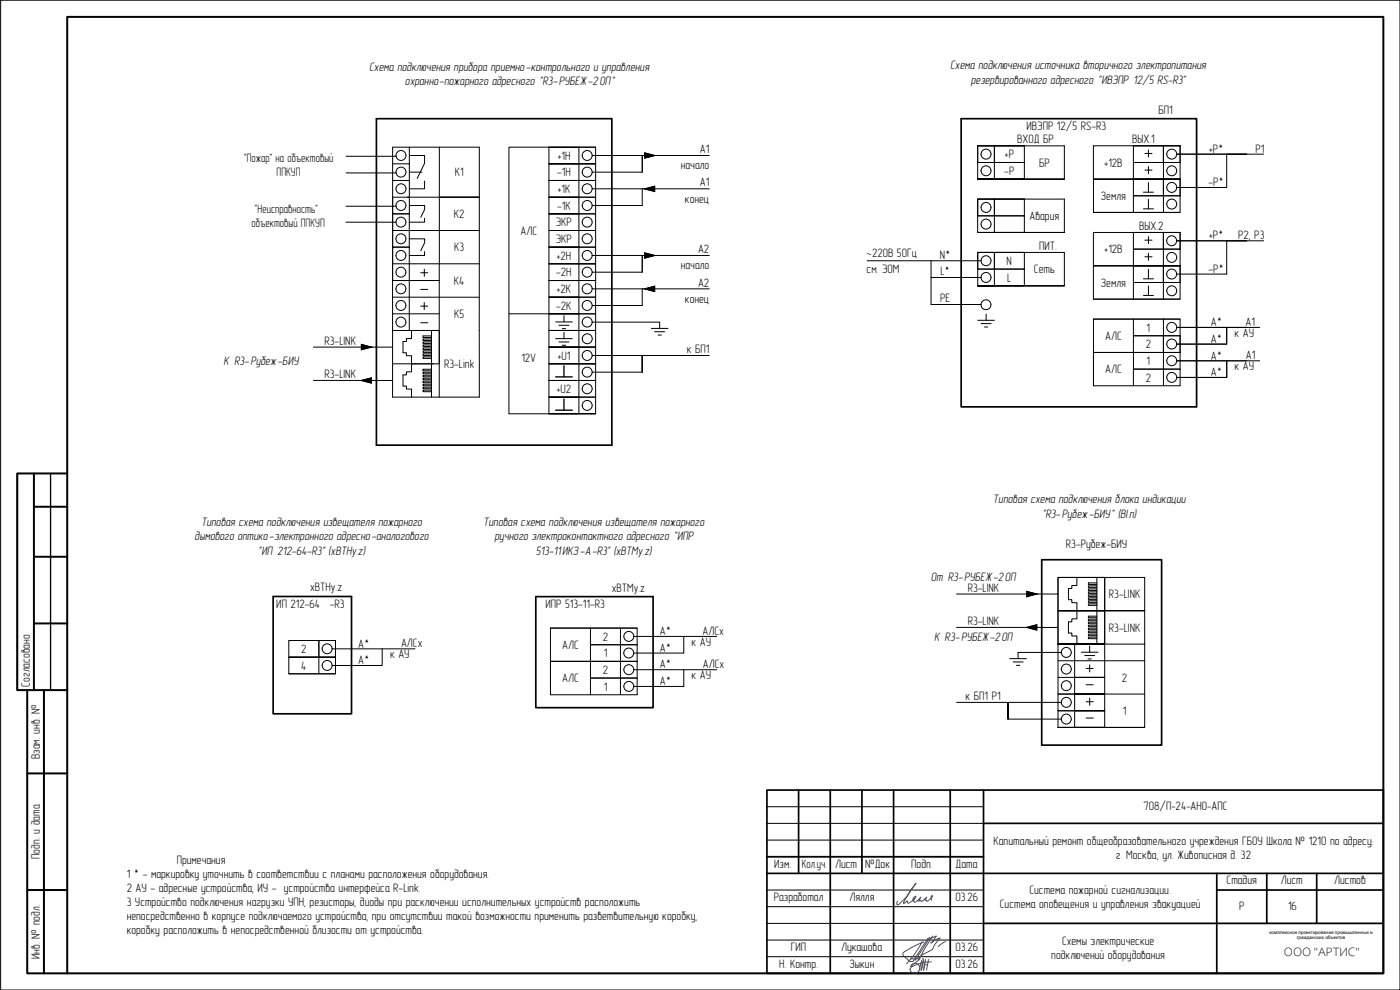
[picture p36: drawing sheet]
<svg xmlns="http://www.w3.org/2000/svg" width="420mm" height="297mm" viewBox="0 0 420 297" stroke-linecap="round" stroke-linejoin="round" font-family="sans-serif">
<defs><g id="words">
<g font-size="5.3">
<text x="342.5" y="48.3">+</text>
<text x="342.5" y="53.3">+</text>
<text x="342.5" y="74.4">+</text>
<text x="342.5" y="79.4">+</text>
<text x="125.2" y="94.2">+</text>
<text x="324.9" y="202.8">+</text>
<text x="324.9" y="212.7">+</text>
</g>
<text font-size="3.8" x="385.3" y="286.9">ООО &quot;АРТИС&quot;</text>
<g font-size="3.7">
<text x="110.8" y="21.4">Схема подключения прибора приемно-контрольного и управления</text>
<text x="285.2" y="20.8">Схема подключения источника вторичного электропитания</text>
<text x="121.5" y="25.6">охранно-пожарного адресного &quot;R3-РУБЕЖ-2ОП&quot;</text>
<text x="291.4" y="25.2">резервированного адресного &quot;ИВЭПР 12/5 RS-R3&quot;</text>
<text x="347.7" y="34.1">БП1</text>
<text x="308.1" y="39">ИВЭПР 12/5 RS-R3</text>
<text x="167.3" y="47.9">+1Н</text>
<text x="210" y="46">А1</text>
<text x="301.5" y="47.5">+Р</text>
<text x="305.2" y="43">ВХОД БР</text>
<text x="339.8" y="43">ВЫХ.1</text>
<text x="362.8" y="45.8">+P*</text>
<text x="376.8" y="45.8">P1</text>
<text x="73.2" y="48.7">&quot;Пожар&quot; на объектовый</text>
<text x="83" y="52.9">ППКУП</text>
<text x="136.5" y="52.9">К1</text>
<text x="167.2" y="52.9">-1Н</text>
<text x="204.3" y="50.8">начало</text>
<text x="301.4" y="52.5">-Р</text>
<text x="311.8" y="50">БР</text>
<text x="331.4" y="50">+12В</text>
<text x="167.3" y="57.9">+1К</text>
<text x="210" y="56">А1</text>
<text x="330.4" y="60">Земля</text>
<text x="362.7" y="55.8">-P*</text>
<text x="76.5" y="64">&quot;Неисправность&quot;</text>
<text x="136.2" y="65.4">К2</text>
<text x="167.2" y="62.9">-1К</text>
<text x="205.5" y="60.8">конец</text>
<text x="75.5" y="68.2">объектовый ППКУП</text>
<text x="156.2" y="70.4">АЛС</text>
<text x="166.8" y="67.9">ЭКР</text>
<text x="309" y="66">Авария</text>
<text x="341.9" y="69">ВЫХ.2</text>
<text x="362.8" y="71.8">+P*</text>
<text x="371.6" y="71.8">P2, P3</text>
<text x="136.3" y="75.4">К3</text>
<text x="166.8" y="72.9">ЭКР</text>
<text x="167" y="77.9">+2Н</text>
<text x="209.5" y="76">А2</text>
<text x="260.1" y="77.2">~220В 50Гц</text>
<text x="282.1" y="77.6">N*</text>
<text x="311.8" y="75">ПИТ.</text>
<text x="331.4" y="76">+12В</text>
<text x="166.9" y="82.9">-2Н</text>
<text x="204.3" y="80.8">начало</text>
<text x="260.1" y="82">см. ЭОМ</text>
<text x="282.2" y="82.6">L*</text>
<text x="302.1" y="79.5">N</text>
<text x="310.3" y="82">Сеть</text>
<text x="362.7" y="81.8">-P*</text>
<text x="136.2" y="85.4">К4</text>
<text x="167" y="87.9">+2К</text>
<text x="209.5" y="86">А2</text>
<text x="302.3" y="84.5">L</text>
<text x="330.4" y="86">Земля</text>
<text x="136.3" y="95.4">К5</text>
<text x="166.9" y="92.9">-2К</text>
<text x="205.5" y="90.8">конец</text>
<text x="282.2" y="90.7">PE</text>
<text x="331.7" y="102">АЛС</text>
<text x="344.1" y="99.5">1</text>
<text x="363.4" y="97.9">A*</text>
<text x="370.5" y="101.1">к АУ</text>
<text x="373.8" y="97.8">А1</text>
<text x="97.4" y="103.4">R3-LINK</text>
<text x="167.3" y="107.9">+U1</text>
<text x="206.1" y="106">к БП1</text>
<text x="343.9" y="104.5">2</text>
<text x="363.4" y="102.9">A*</text>
<text x="363.4" y="107.9">A*</text>
<text x="373.9" y="107.6">А1</text>
<text x="67.1" y="109.4">К R3-Рубеж-БИУ</text>
<text x="97.4" y="113.4">R3-LINK</text>
<text x="133.3" y="110.4">R3-Link</text>
<text x="156.5" y="108.5">12V</text>
<text x="331.7" y="112">АЛС</text>
<text x="344.1" y="109.5">1</text>
<text x="363.4" y="112.9">A*</text>
<text x="370.5" y="111">к АУ</text>
<text x="167" y="117.9">+U2</text>
<text x="343.9" y="114.5">2</text>
<text x="298" y="151">Типовая схема подключения блока индикации</text>
<text x="312.9" y="155.3">&quot;R3-Рубеж-БИУ&quot; (BI.n)</text>
<text x="60.3" y="157.9">Типовая схема подключения извещателя пожарного</text>
<text x="145" y="157.9">Типовая схема подключения извещателя пожарного</text>
<text x="58.4" y="162">дымового оптико-электронного адресно-аналогового</text>
<text x="77.5" y="166.4">&quot;ИП 212-64-R3&quot; (xBTHy.z)</text>
<text x="148.4" y="162.1">ручного электроконтактного адресного &quot;ИПР</text>
<text x="160.8" y="166.4">513-11ИКЗ-А-R3&quot; (xBTMy.z)</text>
<text x="319.9" y="164.4">R3-Рубеж-БИУ</text>
<text x="93.1" y="177.4">xBTHy.z</text>
<text x="183.6" y="177.5">xBTMy.z</text>
<text x="279.4" y="174.3">От R3-РУБЕЖ-2ОП</text>
<text x="290.4" y="177.5">R3-LINK</text>
<text x="332.8" y="179.5">R3-LINK</text>
<text x="82.9" y="182.3">ИП 212-64</text>
<text x="99" y="182.3">-R3</text>
<text x="163.7" y="182.4">ИПР 513-11-R3</text>
<text x="198" y="190.6">A*</text>
<text x="210.9" y="190.5">АЛСx</text>
<text x="290.4" y="187.5">R3-LINK</text>
<text x="332.8" y="189.5">R3-LINK</text>
<text x="90.4" y="195.9">2</text>
<text x="107.5" y="194.3">A*</text>
<text x="117.1" y="197.6">к АУ</text>
<text x="120.4" y="194.3">АЛСx</text>
<text x="168.7" y="194.7">АЛС</text>
<text x="180.9" y="192.2">2</text>
<text x="181.2" y="197.2">1</text>
<text x="198" y="195.6">A*</text>
<text x="207.6" y="193.8">к АУ</text>
<text x="280.4" y="192.4">К R3-РУБЕЖ-2ОП</text>
<text x="90.4" y="200.9">4</text>
<text x="107.5" y="199.3">A*</text>
<text x="180.9" y="202.2">2</text>
<text x="198" y="200.6">A*</text>
<text x="207.6" y="203.7">к АУ</text>
<text x="210.9" y="200.3">АЛСx</text>
<text x="8.9" y="206" transform="rotate(-90 8.9 206)">Согласовано</text>
<text x="168.7" y="204.7">АЛС</text>
<text x="181.2" y="207.2">1</text>
<text x="198" y="205.6">A*</text>
<text x="336.7" y="204.5">2</text>
<text x="289.8" y="210.1">к БП1 Р1</text>
<text x="337" y="214.5">1</text>
<text x="11.9" y="227.8" transform="rotate(-90 11.9 227.8)">Взам. инв. №</text>
<text x="343.2" y="243.1">708/П-24-АНО-АПС</text>
<text x="11.9" y="257.7" transform="rotate(-90 11.9 257.7)">Подп. и дата</text>
<text x="298.2" y="253.5">Капитальный ремонт общеобразовательного учреждения ГБОУ Школа № 1210 по адресу:</text>
<text x="334.9" y="257.7">г. Москва, ул. Живописная д. 32</text>
<text x="38" y="263.4">1 * - маркировку уточнить в соответствии с планами расположения оборудования.</text>
<text x="53" y="259.3">Примечания</text>
<text x="232.4" y="260.4">Изм.</text>
<text x="240.6" y="260.4">Кол.уч.</text>
<text x="250.6" y="260.4">Лист</text>
<text x="259.7" y="260.4">№Док</text>
<text x="273.5" y="260.4">Подп.</text>
<text x="286.8" y="260.4">Дата</text>
<text x="38" y="267.6">2 АУ - адресные устройства, ИУ - устройства интерфейса R-Link.</text>
<text x="308.9" y="268.2">Система пожарной сигнализации.</text>
<text x="368.1" y="265.4">Стадия</text>
<text x="384.4" y="265.4">Лист</text>
<text x="400.4" y="265.4">Листов</text>
<text x="38" y="271.8">3 Устройство подключения нагрузки УПН, резисторы, диоды при расключении исполнительных устройств расположить</text>
<text x="38" y="275.9">непосредственно в корпусе подключаемого устройства, при отсутствии такой возможности применить разветвительную коробку,</text>
<text x="232.2" y="270.4">Разработал</text>
<text x="254.9" y="270.4">Лялля</text>
<text x="286.7" y="270.4">03.26</text>
<text x="300.1" y="272.4">Система оповещения и управления эвакуацией</text>
<text x="371.9" y="272.9">Р</text>
<text x="386.6" y="273">16</text>
<text x="38" y="280.1">коробку расположить в непосредственной близости от устройства.</text>
<text x="11.9" y="287.7" transform="rotate(-90 11.9 287.7)">Инв. № подл.</text>
<text x="237.3" y="285.4">ГИП</text>
<text x="252.4" y="285.4">Лукашова</text>
<text x="286.7" y="285.4">03.26</text>
<text x="315.5" y="287.6">подключений оборудования</text>
<text x="318.7" y="283.5">Схемы электрические</text>
<text x="233.8" y="290.5">Н. Контр.</text>
<text x="254.9" y="290.4">Зыкин</text>
<text x="286.7" y="290.4">03.26</text>
</g>
<g font-size="2.6">
<text x="125.2" y="88.2">-</text>
<text x="125.2" y="98.1">-</text>
<text x="324.9" y="206.7">-</text>
<text x="324.9" y="216.6">-</text>
</g>
<g font-size="1.4">
<text x="381" y="280.2">комплексное проектирование промышленных и</text>
<text x="389.2" y="281.9">гражданских объектов</text>
</g>
</g></defs>
<!-- layer: 0 -->
<g fill="none" stroke="#000" stroke-width=".3">
<path d="M.2 .1h420v296.9h-420zM103.9 46.9h15M103.9 51.9h15M117.8 44.2v40M122.9 46.7h4.5v2.3l-2.2 4.6M122.9 51.7h3.7M127.4 54.3v2.3h-4.5M103.8 66.7h15M103.9 61.9h15M122.9 61.7h4.5v1.1l-1.1 2.4M122.9 71.7h4.5v1.1l-1.1 2.4M127.4 65.5v1.2h-4.6"/>
<path d="M127.4 75.5v1.2h-4.6M143.8 79.1v20.1M117.8 99.2h14v10h-14zM123.5 99.2v2.4h-1.5v.9h-1.1v3.3h1.1v.9h1.5v2.5M152.7 94.2h12M177.7 96.7h20.3M117.8 109.2v10h26M123.5 109.2v2.4h-1.5v.9h-1.1v3.3h1.1v.9h1.5v2.5M123.5 109.2h6.6M129.5 101.7h-2.5v.5h2.5M129.5 102.6h-2.5v.4h2.5M129.5 103.5h-2.5v.4h2.5"/>
<path d="M129.5 104.4h-2.5v.4h2.5M129.5 105.3h-2.5v.4h2.5M129.5 106.2h-2.5v.4h2.5M129.5 107.1h-2.5v.4h2.5M129.5 111.7h-2.5v.4h2.5M129.5 112.6h-2.5v.5h2.5M129.5 113.5h-2.5v.4h2.5M129.5 114.4h-2.5v.4h2.5M129.5 115.3h-2.5v.4h2.5M129.5 116.2h-2.5v.4h2.5M129.5 117.1h-2.5v.4h2.5M129.5 119.2v-20h2.3v20"/>
<path d="M129.5 100.8h-2.5v.4h2.5M129.5 110.8h-2.5v.5h2.5M152.7 124.1h12M317.5 173.3h14v9.9h-14zM323.2 173.3v2.4h-1.5v.9h-1v3.3h1v.9h1.5v4.9h-1.5v.9h-1v3.3h1v.9h1.5v2.5M329.2 175.8h-2.6v.4h2.6M329.2 176.7h-2.6v.5h2.6M329.2 177.6h-2.6v.4h2.6M329.2 178.5h-2.6v.4h2.6M329.2 179.4h-2.6v.4h2.6M329.2 173.3v20M329.2 174.9h-2.6v.5h2.6"/>
<path d="M331.5 173.3h12M305.5 195.8h13M317.5 183.2h14v10.1h-14zM317.5 198.3h5M329.2 180.3h-2.6v.4h2.6M329.2 181.2h-2.6v.4h2.6M329.2 185.8h-2.6v.5h2.6M329.2 186.7h-2.6v.4h2.6M329.2 187.6h-2.6v.4h2.6M329.2 188.5h-2.6v.4h2.6M329.2 189.4h-2.6v.4h2.6M329.2 190.3h-2.6v.4h2.6"/>
<path d="M329.2 191.2h-2.6v.4h2.6M329.2 184.9h-2.6v.4h2.6M331.5 193.3v5"/>
</g>
<path d="M113 35.6h70.6v98h-70.6zM288.5 35.6h70.6v86.5h-70.6zM105.5 179h-23.5v35.2h23.5v-35.2M160.8 179h35.2v33.3h-35.2zM312.6 167.9h36v55.7h-36z" fill="none" stroke="#000" stroke-width=".51"/>
<g fill="none" stroke="#000" stroke-width=".3">
<path d="M117.8 44.2h5.1v5M117.8 49.2h5.1v5h-5.1M122.2 59.2h21.6M122.8 44.2h21v34.9h-26v5.1h5v-10h-5v4.9M122.9 54.2v5h-5.1v5h5l.1-5M131.8 44.2v55M164.7 49.2v5h9M164.7 49.2h14.1zM164.7 54.2v5h9M164.7 59.2v5h9M164.7 59.2h14.1zM173.7 44.2h-9h14.1"/>
<path d="M173.7 54.2h-9h14h-5v5M173.7 59.2v5M177.7 46.7h35.2M177.7 56.6h35.2M178.7 49.2h-5v5M178.8 49.2v-5h-5.1v5h-9v-5h-12v79.9M178.8 49.2v20h-5.1M192.7 46.7v5h-15M192.7 56.6v5.1h-15M293.4 43.8v9.9h14M293.4 43.8h14v9.9M293.4 59.7h26v10.1h-26h5h-5z"/>
<path d="M293.4 59.7h14v10.1h-9h21h-26h5v-10.1M293.4 43.8h26v9.9M293.4 59.7h5v5.1h-5M293.4 59.7v5.1M298.4 53.7h-5h5M298.4 53.7h-5h26M298.4 53.7h21M307.4 48.8h-14h5v-5v9.9M307.4 53.7h-9h9M328.1 53.7h26.1h-5v5h5M328.1 53.7h21M328.2 53.7h26v5"/>
<path d="M343.2 57.7h3M344.7 54.8v2.9M344.7 59.8v2.9M349.1 53.7l.1 10M349.2 58.7h-9.1v5M349.2 48.8h-9.1v9.9h14.1M349.2 43.7h-9.1v5.1h14.1M353.1 46.3h26.1M354.2 58.7v5h-5M354.2 43.7h-5v10M354.2 43.7h-5.1v5.1M354.2 43.7h-26.1l.1 20"/>
<path d="M354.2 43.7v5.1h-5M354.2 43.7v15M368.2 46.3v9.9h-15.1M117.8 64.2h5v10h-5zM117.8 69.2h26M164.7 64.2v5h9M164.7 74.2v4.9h9v10.1M164.7 79.1h14.1M164.7 79.1v5.1h9M173.7 64.2h-9h14h-5v5M173.7 69.2v5h-9v-5h14.1v5M173.7 74.2v4.9h5.1"/>
<path d="M173.7 74.2h-9h14.1M173.7 74.2h5.1M177.7 76.7h35.2M178.8 74.2v40h-14.1M192.7 76.7v5h-15M260.2 78.2h34.2M279.4 78.2v13.2h15M293.4 75.7h26v10.1M293.4 75.7v5h5M293.4 75.7h5v10.1M293.4 75.7h14v5h-14M293.4 75.7v10.1"/>
<path d="M293.4 64.8h14M298.4 75.7v5M328.1 79.7v10.1h26.1v-10.1M328.1 79.7h26.1M328.2 63.7h20.9M328.2 63.7h26M343.2 62.7h3M349.1 79.7v10.1M349.1 74.7h-9v10.1h14.1M349.1 69.8h-9v4.9h14.1M353.1 72.2h26.1M354.2 79.7v5.1h-5.1"/>
<path d="M354.2 79.7h-5.1v5.1M354.2 69.8h-5.1v4.9h5.1M354.2 69.8h-5.1v9.9h5.1M354.2 74.7v-4.9h-26.1v9.9M354.2 74.7v5h-26.1M354.2 69.8v4.9M368.2 72.2v10h-15.1M117.8 94.2h14M117.8 89.2h26M122.8 84.2v15M126.3 81.8h2.1M127.3 80.8v2.1"/>
<path d="M131.8 84.2h-14v15M143.8 99.2v20M164.7 84.2h14.1zM164.7 84.2v5h9M164.7 94.2v5h14.1h-14.1v4.9h9M164.7 89.2v5h9M164.7 94.2h14.1zM166.8 96.6h4.9M167.7 97.6h3.1M168.7 98.6h1M169.2 94.7v1.9M169.2 99.7v1.9"/>
<path d="M173.7 89.2h-9h14.1h-5.1v5M173.7 94.2v9.9M177.7 86.7h35.2M192.7 86.7v5h-15M195.5 98.5h5M196.5 99.5h3M198 96.7v1.8M279.4 83.3h15M293.4 85.8h5M293.4 85.8h26M293.4 96.1h5.1M294.4 97.1h3"/>
<path d="M295.4 98.1h1M296 94.2v1.9M298.4 80.7h9v5.1M298.4 85.8h21M328.1 89.8h26.1M328.2 95.7v10.1h11.9M328.2 95.7h20.9M328.2 95.7h26M340.1 95.7v5h9.1M343.2 83.7h3M343.2 88.7h3M344.7 80.8v2.9"/>
<path d="M344.7 85.8v2.9M349.1 84.8h-9v5M349.2 95.7h5v5M349.2 95.7v5M353.2 98.2h24.8M94 104.1h23.8M94 114.1l23.8 .1M164.7 104.1v5.1h9v5M164.7 114.2v5h9v-5h5.1v5M164.7 109.2h14.1M164.7 109.2v5h9h-9M164.7 119.2v4.9h9v-4.9h5.1"/>
<path d="M166.8 101.6h4.9M167.7 102.6h3.1M168.7 103.6h1M173.7 104.1h-9h14.1M173.7 119.2h-9h14.1M173.7 104.1h5.1M177.7 106.7h15M178.8 104.1h-5.1v5.1h5.1M178.8 119.2v4.9M192.7 106.7v5v-5h20.2M192.7 106.7v5h-15M197.5 100.5h1"/>
<path d="M340.2 105.8v5h9M349.1 100.7v5.1h5.1h-5M349.2 100.7v10.1h5v-5h-5M349.2 105.8h-21v9.9h26v-4.9h-5M349.2 110.8v4.9M349.2 110.8h-9.1v4.9M353.2 103.3l15-.1v-5v5.1zM353.2 113.2h15v-4.9v4.9zM353.2 108.3h24.8M354.2 100.7h-14.1v5.1M354.2 100.7v5.1M164.7 124.1h14.1z"/>
<path d="M287.1 178.2h30.4M343.5 173.3v9.9h-12h12v10.1M86.7 197.2h14v5M86.7 192.2h14M95.7 192.2h5v5h-5zM99.7 194.7h24.9M100.7 192.2v5h-14M114.7 194.7v5h-15M165.2 188.5h26v20h-5v-20M165.2 188.5v9.9h21h-21M165.2 198.4v10.1h21M165.2 198.4h26"/>
<path d="M165.2 188.5h26M165.2 198.4v10.1M177.2 193.4h14M177.2 188.5v20M190.2 191h24.9M205.2 191v4.9h-15M287.1 188.2l30.4 .1M303 197.6h5M304 198.6h3M305 199.6h1M305.5 195.8v1.8M317.5 193.3h14"/>
<path d="M317.5 193.3h26M317.5 193.3v25M322.5 198.3v4.9h9v-4.9M322.5 198.3h21M324.5 195.7h5M325.5 196.7h3M327 193.8v1.9M331.5 193.3h-9v5M343.5 193.3v25h-26M86.7 202.2v-10h9v10h5M95.7 202.2h-9h14M177.2 203.4h14"/>
<path d="M190.2 200.9h24.9M205.2 200.9v5.1h-15M287.1 210.7h15.4v5.1v-5.1M302.5 210.7v5.1h16M302.5 210.7h16M317.5 218.3h26M317.5 213.3h14zM317.5 218.3h14h-9M317.5 208.2h26M317.5 203.2h14M322.5 203.2v5h9v5.1h-9v-5.1h9v-5zM322.5 213.3v5"/>
<path d="M331.5 213.3v5h-9"/>
<circle cx="120.3" cy="51.6" r="1.49"/>
<circle cx="120.3" cy="46.6" r="1.49"/>
<circle cx="120.3" cy="56.6" r="1.49"/>
<circle cx="176.2" cy="51.6" r="1.49"/>
<circle cx="176.2" cy="46.6" r="1.49"/>
<circle cx="176.2" cy="56.6" r="1.49"/>
<circle cx="295.9" cy="46.2" r="1.49"/>
<circle cx="295.9" cy="51.2" r="1.49"/>
<circle cx="351.7" cy="56.2" r="1.49"/>
<circle cx="351.7" cy="51.2" r="1.49"/>
<circle cx="351.7" cy="46.2" r="1.49"/>
<circle cx="120.3" cy="61.7" r="1.49"/>
<circle cx="120.3" cy="71.6" r="1.49"/>
<circle cx="120.3" cy="76.6" r="1.49"/>
<circle cx="120.3" cy="66.7" r="1.49"/>
<circle cx="176.2" cy="61.7" r="1.49"/>
<circle cx="176.2" cy="66.7" r="1.49"/>
<circle cx="176.2" cy="76.6" r="1.49"/>
<circle cx="176.2" cy="71.6" r="1.49"/>
<circle cx="295.9" cy="67.2" r="1.49"/>
<circle cx="295.9" cy="62.2" r="1.49"/>
<circle cx="295.9" cy="78.2" r="1.49"/>
<circle cx="351.6" cy="72.2" r="1.49"/>
<circle cx="351.7" cy="61.2" r="1.49"/>
<circle cx="351.7" cy="77.2" r="1.49"/>
<circle cx="120.3" cy="91.6" r="1.49"/>
<circle cx="120.3" cy="96.6" r="1.49"/>
<circle cx="120.3" cy="81.7" r="1.49"/>
<circle cx="120.3" cy="86.7" r="1.49"/>
<circle cx="176.2" cy="81.7" r="1.49"/>
<circle cx="176.2" cy="86.7" r="1.49"/>
<circle cx="176.2" cy="91.6" r="1.49"/>
<circle cx="176.2" cy="96.6" r="1.49"/>
<circle cx="295.9" cy="91.4" r="1.49"/>
<circle cx="295.9" cy="83.2" r="1.49"/>
<circle cx="351.6" cy="82.2" r="1.49"/>
<circle cx="351.7" cy="87.2" r="1.49"/>
<circle cx="351.7" cy="98.2" r="1.49"/>
<circle cx="176.2" cy="111.7" r="1.49"/>
<circle cx="176.2" cy="116.6" r="1.49"/>
<circle cx="176.2" cy="106.7" r="1.49"/>
<circle cx="176.2" cy="101.6" r="1.49"/>
<circle cx="351.7" cy="103.2" r="1.49"/>
<circle cx="351.7" cy="108.2" r="1.49"/>
<circle cx="351.7" cy="113.2" r="1.49"/>
<circle cx="176.2" cy="121.6" r="1.49"/>
<circle cx="98.2" cy="194.7" r="1.49"/>
<circle cx="98.2" cy="199.7" r="1.49"/>
<circle cx="188.7" cy="195.9" r="1.49"/>
<circle cx="188.7" cy="190.9" r="1.49"/>
<circle cx="320" cy="195.7" r="1.49"/>
<circle cx="188.7" cy="200.9" r="1.49"/>
<circle cx="188.7" cy="205.9" r="1.49"/>
<circle cx="320" cy="200.7" r="1.49"/>
<circle cx="320" cy="205.7" r="1.49"/>
<circle cx="320" cy="210.7" r="1.49"/>
<circle cx="320" cy="215.7" r="1.49"/>
</g>
<path d="M193.5 45.9l3 .8-3 .7zM193.5 56.7l3-.8v1.6zM193.5 75.9l3 .8-3 .8zM193.5 86.7l3-.8v1.6zM108.5 103.3l2.9 .8-2.9 .8zM108.5 103.3l3 .8-3 .8zM108.5 114.2l2.9-.8v1.5zM108.5 114.2l3-.8v1.5zM308.1 177.4l3.1 .8-3.1 .8zM308.1 188.2l3.1-.7v1.5z" fill="#000" stroke="#000" stroke-width=".3"/>
<path d="M166.8 113.1h4.9M169.2 109.7v3.4M169.2 119.7v3.4M166.8 123.1h4.9" fill="none" stroke="#000" stroke-width=".4"/>
<path d="M20.2 5.1h395v286.9h-395zM10.2 152h10M10.2 142.1v65M20.2 142.1h-15v65h3M10.2 167.1h10M10.2 187.1h10M13.2 207.1v84.9M20.2 207.1h-12v84.9h12M8.2 232.1h12M8.2 267h12" fill="none" stroke="#000" stroke-width=".59"/>
<path d="M5.2 142.1v65M15.2 142.1v65" fill="none" stroke="#000" stroke-width=".4"/>
<g fill="none" stroke="#000" stroke-width=".51">
<path d="M230.2 237.1h185v54.9h-185zM239.7 237.1v25M249.2 237.1v54.9M258.7 237.1v25M268.2 237.1v54.9M285.2 237.1v54.9M295.2 237.1v54.9M230.2 257.1h65M295.2 247h120M230.2 262.1h185M295.2 277.1h120M365.2 262.1v29.9"/>
<path d="M365.2 267h50M380.2 262.1v15M395.2 262.1v15"/>
</g>
<path d="M230.2 257.1h65M230.2 252.1h65M230.2 247h65M230.2 242h65M230.2 277.1h185M230.2 272h65M230.2 267h65M230.2 287h65M230.2 282.1h65" fill="none" stroke="#000" stroke-width=".3"/>
<path d="M279.6 270.1l-.1-.3a.62 .62 0 0 1-.1-.6 .62 .62 0 0 1 .5-.4l-.6 .8a1.13 1.13 0 0 1-1.2 .7l-.1-.2h-.4l.6-.9-1.3 1.1-.5 .1a.25 .25 0 0 0-.2-.3 .25 .25 0 0 0-.3 .2h-.2l.7-1.1-.6 .6a1.28 1.28 0 0 1-1.4 .8l-.3-.3 .3-.6-.4 .1 .8-.9a3.6 3.6 0 0 1-2.1 2.1 .4 .4 0 0 1-.4-.3 .4 .4 0 0 1 .1-.4l-1.2 .7 .1-.4 1.6-2.9 1.9-2.7a23.3 23.3 0 0 1-5.2 6.4h-.4l.2-1" fill="none" stroke="#00f" stroke-width=".3"/>
<g fill="none" stroke="#00f" stroke-width=".3">
<path d="M273.2 287.7h2.9l-2.8 2.3M273.3 290a1.43 1.43 0 0 1 2.1-.7 1.43 1.43 0 0 1 .2 2.2M273.9 289.9a1.15 1.15 0 0 0-.5 1.6 1.15 1.15 0 0 0 1.6 .5l.6-.5M276.6 288.4l-.6 2.4M277.5 289.5h.9M277.8 287.9l-.6 3.2 .2-1.7-.4-1.8-.1 1.8-.5 1.7 .3-2.7M278.4 281.6l.7-.3-4.5 6.8M278.4 281.6l-4.4 6.9h-.5a4.4 4.4 0 0 1-2.5-1.9v-.6l.4-.4 2.2-1.3 3.5-1.7-.6 .4-2.1 3.4-2.3 2.8M278.4 282l2.6-1.2-1.6 2.2 1.2-.9 1.5-.7-1.8 2.4a1.99 1.99 0 0 1-1.6 1.7l-1.7 .9-1.5 1.2M278.7 287.9l-.6 3.2M279.6 288.6l-3 .3-2.7 1.1M279.9 280.8l-2.2 3.6-2 3.7"/>
<path d="M283.8 282.5l-2.2 1.5"/>
</g>
<use href="#words"/>
</svg>
